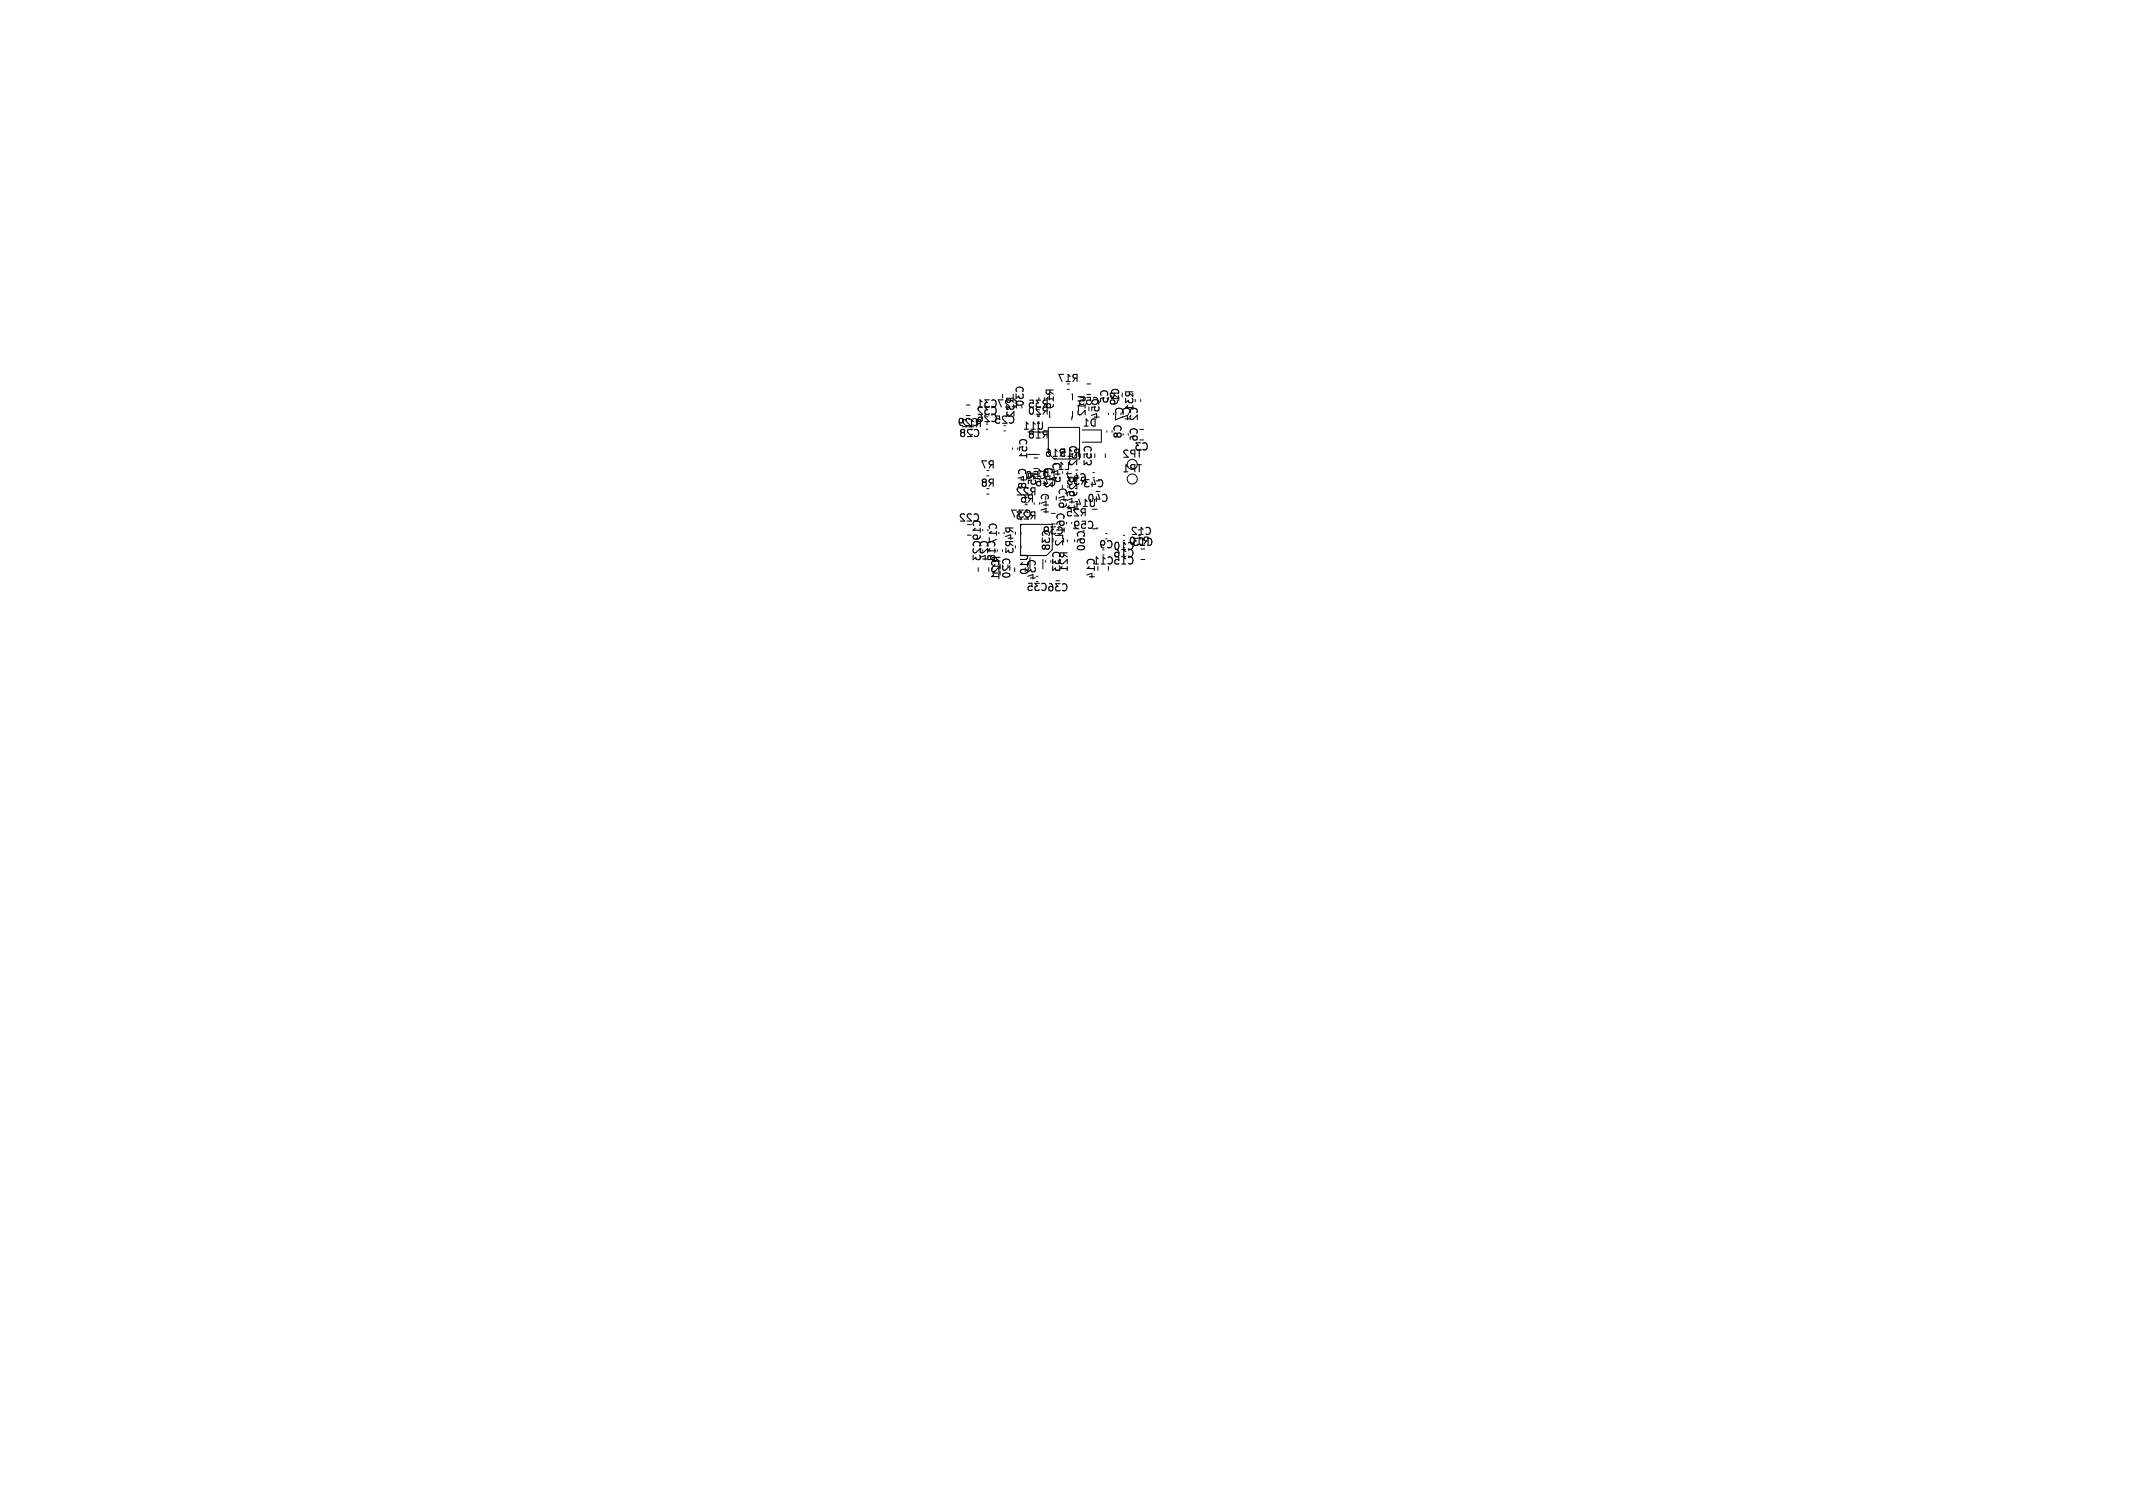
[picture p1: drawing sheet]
<svg xmlns="http://www.w3.org/2000/svg" width="297mm" height="210mm" viewBox="0 0 297 210" stroke-linecap="round" stroke-linejoin="round" font-family="sans-serif">
<defs><g id="words">
<g font-size="1.4">
<text x="147.2" y="53.4">R17</text>
<text x="133.7" y="59.7">R12</text>
<text x="135.9" y="58">C32</text>
<text x="135.9" y="57">C31 C27</text>
<text x="135.9" y="59">C26C25</text>
<text x="141.5" y="58.3" transform="rotate(-90 141.5 58.3)">R32</text>
<text x="142.7" y="56.7" transform="rotate(-90 142.7 56.7)">C30</text>
<text x="143" y="57">R35</text>
<text x="143" y="58">R20</text>
<text x="146.9" y="57.1" transform="rotate(-90 146.9 57.1)">R19</text>
<text x="150" y="56.6">C55</text>
<text x="150.6" y="59.6">D1</text>
<text x="151.4" y="58.1" transform="rotate(-90 151.4 58.1)">U12</text>
<text x="153.3" y="58.5" transform="rotate(-90 153.3 58.5)">C54</text>
<text x="154.5" y="56.3" transform="rotate(-90 154.5 56.3)">C5</text>
<text x="155.9" y="56.6" transform="rotate(-90 155.9 56.6)">R9</text>
<text x="157.6" y="58.7" transform="rotate(-90 157.6 58.7)">C4</text>
<text x="158" y="57.4" transform="rotate(-90 158 57.4)">R31</text>
<text x="158.6" y="58.7" transform="rotate(-90 158.6 58.7)">C2</text>
<text x="133.4" y="61.1">C28</text>
<text x="136.5" y="65.5">R7</text>
<text x="142.3" y="60">U11</text>
<text x="143" y="61.3">R18</text>
<text x="143.2" y="64.1" transform="rotate(-90 143.2 64.1)">C51</text>
<text x="145.4" y="63.8">R16R15</text>
<text x="147.1" y="65.6">L1</text>
<text x="150.2" y="65" transform="rotate(-90 150.2 65)">C52</text>
<text x="152.2" y="65" transform="rotate(-90 152.2 65)">C53</text>
<text x="156.2" y="63.9">TP2</text>
<text x="156.2" y="66">TP1</text>
<text x="156.4" y="61.2" transform="rotate(-90 156.4 61.2)">C8 C7 C1</text>
<text x="157.9" y="62.9">C3</text>
<text x="158.6" y="61.6" transform="rotate(-90 158.6 61.6)">C6</text>
<text x="136.5" y="68">R8</text>
<text x="141.3" y="69.2">R22</text>
<text x="141.9" y="70.2">R6</text>
<text x="143.1" y="68.2" transform="rotate(-90 143.1 68.2)">C48</text>
<text x="144.1" y="66.6">FB1</text>
<text x="144.5" y="67.7" transform="rotate(-90 144.5 67.7)">R5</text>
<text x="146.3" y="71.7" transform="rotate(-90 146.3 71.7)">C44</text>
<text x="146.8" y="68.1" transform="rotate(-90 146.8 68.1)">C42</text>
<text x="147.9" y="67.4" transform="rotate(-90 147.9 67.4)">C45</text>
<text x="148.3" y="67.2">C47</text>
<text x="148.4" y="67.7">R33C43</text>
<text x="148.7" y="70.9" transform="rotate(-90 148.7 70.9)">C49</text>
<text x="149.6" y="70.8">U14</text>
<text x="149.9" y="71.3" transform="rotate(-90 149.9 71.3)">C41</text>
<text x="150.2" y="69.3" transform="rotate(-90 150.2 69.3)">R29</text>
<text x="151.3" y="70.1">C40</text>
<text x="133.4" y="72.8">C22</text>
<text x="140.6" y="72.3">C37</text>
<text x="141.3" y="72.6">R23</text>
<text x="141.3" y="77.3" transform="rotate(-90 141.3 77.3)">R3R4</text>
<text x="145.1" y="74.6">C39</text>
<text x="146.4" y="76.8" transform="rotate(-90 146.4 76.8)">C38</text>
<text x="148.2" y="76.2" transform="rotate(-90 148.2 76.2)">L2C61</text>
<text x="148.3" y="72.1">R25</text>
<text x="149.3" y="73.9">C59</text>
<text x="151.3" y="76.9" transform="rotate(-90 151.3 76.9)">C60</text>
<text x="152.9" y="76.6">C9C10C13</text>
<text x="154.9" y="77.8">C16</text>
<text x="157.1" y="76.1">R10</text>
<text x="157.3" y="74.7">C12</text>
<text x="136.8" y="78.3" transform="rotate(-90 136.8 78.3)">C23 C19</text>
<text x="137.8" y="78.3" transform="rotate(-90 137.8 78.3)">C24</text>
<text x="138.8" y="78.3" transform="rotate(-90 138.8 78.3)">C18C17</text>
<text x="139.5" y="80.4" transform="rotate(-90 139.5 80.4)">R11</text>
<text x="140.9" y="80.7" transform="rotate(-90 140.9 80.7)">C20</text>
<text x="142.8" y="82.5">C35 C36</text>
<text x="143.3" y="80.2" transform="rotate(-90 143.3 80.2)">U10</text>
<text x="144.4" y="80.9" transform="rotate(-90 144.4 80.9)">C34</text>
<text x="147.8" y="79.8" transform="rotate(-90 147.8 79.8)">C33</text>
<text x="148.9" y="79.8" transform="rotate(-90 148.9 79.8)">R21</text>
<text x="152" y="78.8">C11 C15</text>
<text x="152.6" y="80.7" transform="rotate(-90 152.6 80.7)">C14</text>
</g>
</g></defs>
<path d="M145.2 58.8v.8l-.1 .1M156.7 54.6h1M157.3 54.6v.3M142.7 61.3l-.3-.1-.3 .1M145.2 67.3h.7M147.3 71.7l.3-.1 .4 .1M147.6 77h1" fill="none" stroke="#000" stroke-width=".15"/>
<g fill="none" stroke="#000" stroke-width=".14">
<path d="M134.6 56.4h.5M134.6 57.9h.5M137.3 59.8h.3M139.6 54.9v.5M141.1 54.9v.5M144.7 55.4v.3M145.4 55.4v.3M146.1 57.3v.8h.1M148.6 54.2h.3M149.2 54.9h.1v.8M149.3 57.3l-.1 1.2M150.7 59.9h2.7v1.7h-2.7"/>
<path d="M151.3 53.5h.6M151.3 54.9h.6M154.1 60v.2M154.4 57.5v.2M158.7 59.8h.5M158.8 55.6v.3M134.7 74.5h.5M136.2 79.1v.5M137.4 68.8h.3M137.4 66.3h.3M137.7 79.1v.5M139.6 76.6v.2"/>
<path d="M139.8 60h.2M139.8 74.1v.2M141 62.4v.2M141.7 62.4v.2M142.1 73.1h.2M142.1 73h4.4v3.6l-.8 .8h-3.6zM142.2 74.1v.3M142.2 76v.3M143.1 63.3h1.6M144 63.8h.5M144.7 70v.2M145.2 77.9v1.3"/>
<path d="M145.6 78.1v.2M146 63.1v-3.6h4.3v4.4h-3.5M146.3 78.1v.2M146.4 71.5h.5M146.4 73h.5M147.1 69.1v.5M147.9 67.6v.3M149.6 75.2v.2M152.1 70.9h.7M152.2 65.8h.2M152.8 73.5v.1h-.7M153.9 63.2v.5"/>
<path d="M153.9 74.3h.3M154.3 78.9v.5M156.4 74.5h.2M158.7 61.3h.5M158.9 77.9h.5M147 80.9h.6"/>
<circle cx="157.7" cy="66.7" r=".7"/>
<circle cx="157.7" cy="64.7" r=".7"/>
</g>
<use href="#words"/>
</svg>
